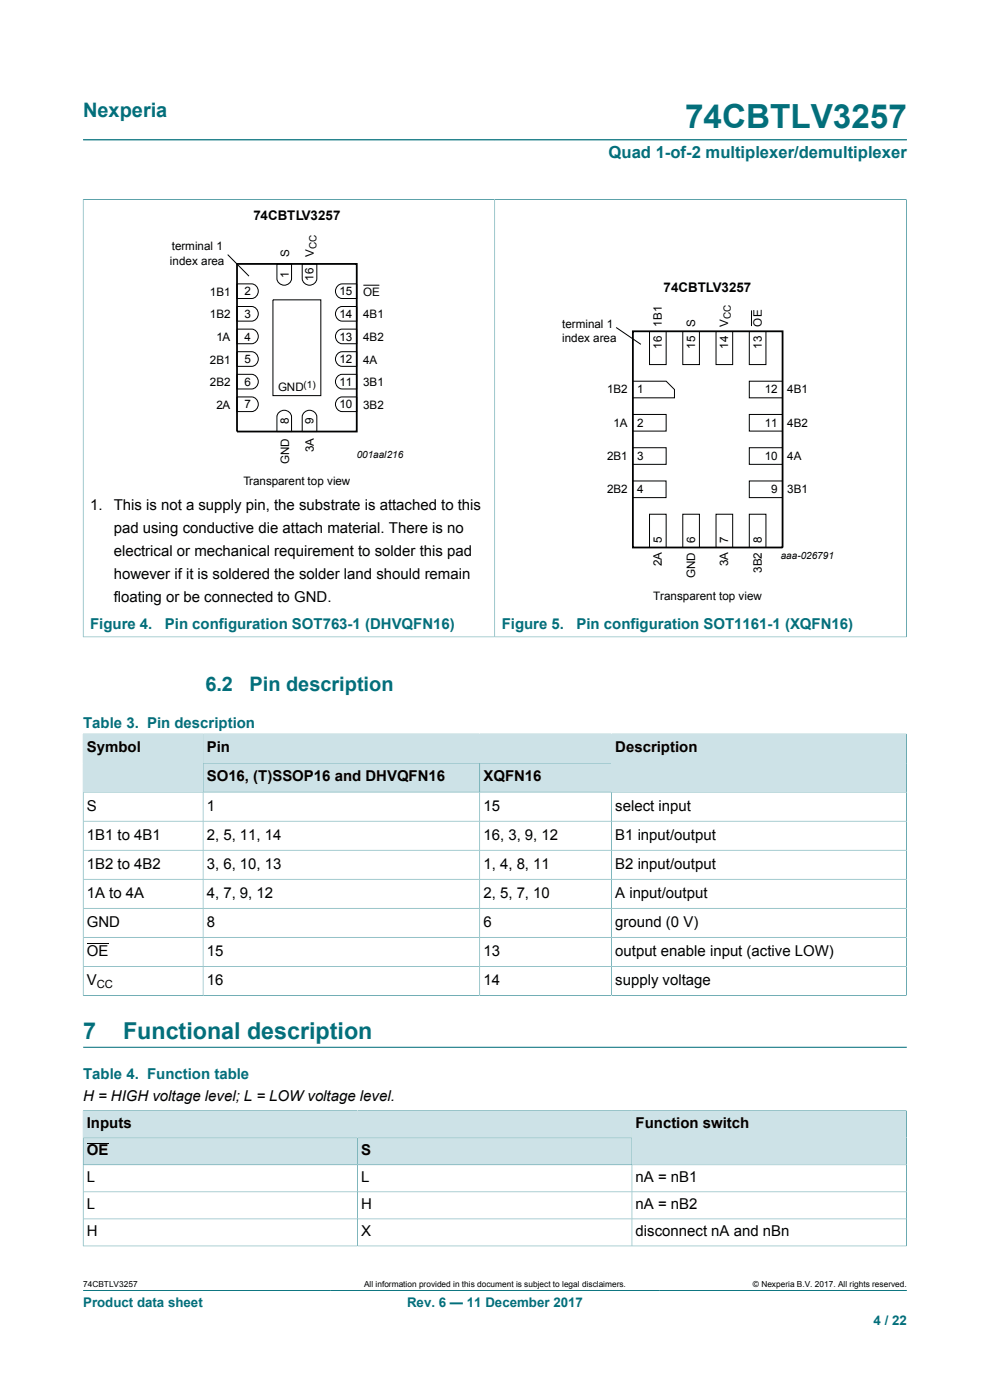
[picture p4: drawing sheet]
<svg xmlns="http://www.w3.org/2000/svg" width="210mm" height="297mm" viewBox="0 0 210 297" stroke-linecap="round" stroke-linejoin="round" font-family="sans-serif">
<defs><g id="words">
<text font-size="7.1" fill="#036f7b" x="145.3" y="27.2">74CBTLV3257</text>
<g font-size="4.9" fill="#036f7b">
<text x="17.6" y="220.4">7</text>
<text x="26.1" y="220.4">Functional description</text>
</g>
<g font-size="4.2" fill="#036f7b">
<text x="17.6" y="24.8">Nexperia</text>
<text x="43.6" y="146.5">6.2</text>
<text x="52.9" y="146.5">Pin description</text>
</g>
<text font-size="3.5" fill="#036f7b" x="129.1" y="33.5">Quad 1-of-2 multiplexer/demultiplexer</text>
<g font-size="3.2">
<text x="19.1" y="108.3">1.</text>
<text x="24.1" y="108.3">This is not a supply pin, the substrate is attached to this</text>
<text x="24.1" y="113.2">pad using conductive die attach material. There is no</text>
<text x="24.1" y="118">electrical or mechanical requirement to solder this pad</text>
<text x="24.1" y="122.9">however if it is soldered the solder land should remain</text>
<text x="24.1" y="127.8">floating or be connected to GND.</text>
<text x="18.4" y="159.6">Symbol</text>
<text x="43.9" y="159.6">Pin</text>
<text x="130.5" y="159.6">Description</text>
<text x="43.9" y="165.8">SO16, (T)SSOP16 and DHVQFN16</text>
<text x="102.5" y="165.8">XQFN16</text>
<text x="18.4" y="171.9">S</text>
<text x="43.9" y="171.9">1</text>
<text x="102.5" y="171.9">15</text>
<text x="130.5" y="171.9">select input</text>
<text x="18.4" y="178.1">1B1 to 4B1</text>
<text x="43.9" y="178.1">2, 5, 11, 14</text>
<text x="102.5" y="178.1">16, 3, 9, 12</text>
<text x="130.5" y="178.1">B1 input/output</text>
<text x="18.4" y="184.3">1B2 to 4B2</text>
<text x="43.9" y="184.3">3, 6, 10, 13</text>
<text x="102.5" y="184.3">1, 4, 8, 11</text>
<text x="130.5" y="184.3">B2 input/output</text>
<text x="18.4" y="190.4">1A to 4A</text>
<text x="43.9" y="190.4">4, 7, 9, 12</text>
<text x="102.5" y="190.4">2, 5, 7, 10</text>
<text x="130.5" y="190.4">A input/output</text>
<text x="18.4" y="196.6">GND</text>
<text x="43.9" y="196.6">8</text>
<text x="102.5" y="196.6">6</text>
<text x="130.5" y="196.6">ground (0 V)</text>
<text x="18.4" y="202.7">OE</text>
<text x="43.9" y="202.7">15</text>
<text x="102.5" y="202.7">13</text>
<text x="130.5" y="202.7">output enable input (active LOW)</text>
<text x="18.4" y="208.9">V</text>
<text x="43.9" y="208.9">16</text>
<text x="102.5" y="208.9">14</text>
<text x="130.5" y="208.9">supply voltage</text>
<text x="17.6" y="233.5">H = HIGH voltage level; L = LOW voltage level.</text>
<text x="18.4" y="239.3">Inputs</text>
<text x="134.8" y="239.3">Function switch</text>
<text x="18.4" y="245.1">OE</text>
<text x="76.6" y="245.1">S</text>
<text x="18.4" y="250.8">L</text>
<text x="76.6" y="250.8">L</text>
<text x="134.8" y="250.8">nA = nB1</text>
<text x="18.4" y="256.5">L</text>
<text x="76.6" y="256.5">H</text>
<text x="134.8" y="256.5">nA = nB2</text>
<text x="18.4" y="262.3">H</text>
<text x="76.6" y="262.3">X</text>
<text x="134.8" y="262.3">disconnect nA and nBn</text>
</g>
<g font-size="3.2" fill="#036f7b">
<text x="19.1" y="133.4">Figure 4.  Pin configuration SOT763-1 (DHVQFN16)</text>
<text x="106.4" y="133.4">Figure 5.  Pin configuration SOT1161-1 (XQFN16)</text>
<text x="17.6" y="154.4">Table 3. Pin description</text>
<text x="17.6" y="229">Table 4. Function table</text>
</g>
<g font-size="2.8">
<text x="53.8" y="46.7">74CBTLV3257</text>
<text x="140.8" y="62">74CBTLV3257</text>
</g>
<g font-size="2.8" fill="#036f7b">
<text x="17.6" y="277.3">Product data sheet</text>
<text x="86.3" y="277.3">Rev. 6 — 11 December 2017</text>
<text x="185.3" y="281">4 / 22</text>
</g>
<g font-size="2.5">
<text x="36.4" y="53.1">terminal 1</text>
<text x="36.1" y="56.1">index area</text>
<text x="61.3" y="58.9" transform="rotate(-90 61.3 58.9)">1</text>
<text x="61.3" y="54.5" transform="rotate(-90 61.3 54.5)">S</text>
<text x="66.5" y="59.6" transform="rotate(-90 66.5 59.6)">16</text>
<text x="66.6" y="54.5" transform="rotate(-90 66.6 54.5)">V</text>
<text x="44.5" y="62.7">1B1</text>
<text x="51.9" y="62.7">2</text>
<text x="72" y="62.7">15</text>
<text x="77.1" y="62.7">OE</text>
<text x="44.5" y="67.5">1B2</text>
<text x="51.9" y="67.5">3</text>
<text x="72" y="67.5">14</text>
<text x="77.1" y="67.5">4B1</text>
<text x="119.2" y="69.6">terminal 1</text>
<text x="140.4" y="69.3" transform="rotate(-90 140.4 69.3)">1B1</text>
<text x="147.4" y="69.3" transform="rotate(-90 147.4 69.3)">S</text>
<text x="154.5" y="69.3" transform="rotate(-90 154.5 69.3)">V</text>
<text x="161.6" y="69.3" transform="rotate(-90 161.6 69.3)">OE</text>
<text x="44.5" y="77.1">2B1</text>
<text x="45.9" y="72.3">1A</text>
<text x="51.9" y="77.1">5</text>
<text x="51.9" y="72.2">4</text>
<text x="72" y="77.1">12</text>
<text x="72" y="72.2">13</text>
<text x="77.1" y="77.1">4A</text>
<text x="77.1" y="72.3">4B2</text>
<text x="119.2" y="72.6">index area</text>
<text x="140.4" y="74" transform="rotate(-90 140.4 74)">16</text>
<text x="147.4" y="74" transform="rotate(-90 147.4 74)">15</text>
<text x="154.5" y="74" transform="rotate(-90 154.5 74)">14</text>
<text x="161.6" y="74" transform="rotate(-90 161.6 74)">13</text>
<text x="44.5" y="81.9">2B2</text>
<text x="51.9" y="81.8">6</text>
<text x="59" y="83">GND</text>
<text x="72" y="81.8">11</text>
<text x="77.1" y="81.9">3B1</text>
<text x="128.8" y="83.4">1B2</text>
<text x="135.2" y="83.4">1</text>
<text x="162.2" y="83.4">12</text>
<text x="167" y="83.4">4B1</text>
<text x="45.9" y="86.7">2A</text>
<text x="51.9" y="86.7">7</text>
<text x="61.3" y="90" transform="rotate(-90 61.3 90)">8</text>
<text x="66.5" y="90" transform="rotate(-90 66.5 90)">9</text>
<text x="72" y="86.7">10</text>
<text x="77.1" y="86.7">3B2</text>
<text x="66.6" y="96" transform="rotate(-90 66.6 96)">3A</text>
<text x="130.2" y="90.6">1A</text>
<text x="135.2" y="90.6">2</text>
<text x="162.2" y="90.6">11</text>
<text x="167" y="90.6">4B2</text>
<text x="61.3" y="98.5" transform="rotate(-90 61.3 98.5)">GND</text>
<text x="128.8" y="97.6">2B1</text>
<text x="135.2" y="97.6">3</text>
<text x="162.2" y="97.6">10</text>
<text x="167" y="97.6">4A</text>
<text x="51.7" y="102.8">Transparent top view</text>
<text x="128.8" y="104.7">2B2</text>
<text x="135.2" y="104.7">4</text>
<text x="163.6" y="104.7">9</text>
<text x="167" y="104.7">3B1</text>
<text x="140.4" y="115.2" transform="rotate(-90 140.4 115.2)">5</text>
<text x="147.4" y="115.2" transform="rotate(-90 147.4 115.2)">6</text>
<text x="154.5" y="115.2" transform="rotate(-90 154.5 115.2)">7</text>
<text x="161.6" y="115.2" transform="rotate(-90 161.6 115.2)">8</text>
<text x="140.4" y="120.1" transform="rotate(-90 140.4 120.1)">2A</text>
<text x="147.4" y="122.6" transform="rotate(-90 147.4 122.6)">GND</text>
<text x="154.5" y="120.1" transform="rotate(-90 154.5 120.1)">3A</text>
<text x="161.6" y="121.5" transform="rotate(-90 161.6 121.5)">3B2</text>
<text x="138.6" y="127.2">Transparent top view</text>
</g>
<text font-size="2.4" x="20.5" y="209.5">CC</text>
<g font-size="2.1">
<text x="67.1" y="52.9" transform="rotate(-90 67.1 52.9)">CC</text>
<text x="155" y="67.6" transform="rotate(-90 155 67.6)">CC</text>
<text x="64.4" y="82.3">(1)</text>
<text x="75.7" y="97.1">001aal216</text>
<text x="165.6" y="118.7">aaa-026791</text>
</g>
<g font-size="1.8">
<text x="17.6" y="273.1">74CBTLV3257</text>
<text x="77.2" y="273.1">All information provided in this document is subject to legal disclaimers.</text>
<text x="159.7" y="273.1">© Nexperia B.V. 2017. All rights reserved.</text>
</g>
</g></defs>
<path d="M17.6 29.7h174.8M17.6 42.3h174.7M17.6 42.3v92.9M105 42.3v92.8M192.3 42.3v92.9M17.6 135.1h174.7M43.1 155.7h86.6v6.2h-86.6zM17.6 273.8h174.8" fill="none" stroke="#036f7b" stroke-width=".21"/>
<path d="M50.3 56h25.4v35.5h-25.4zM134.2 70.3h31.8v45.8h-31.8z" fill="none" stroke="#000" stroke-width=".38"/>
<g fill="none" stroke="#000" stroke-width=".21">
<path d="M48.3 54l4.5 4.6M58.7 56h3.1v3.1a1.56 1.56 0 0 1-1.5 1.4 1.56 1.56 0 0 1-1.6-1.4zM64.1 56h3.1v3.1a1.56 1.56 0 0 1-1.5 1.4 1.56 1.56 0 0 1-1.6-1.4zM50.3 79.4h3.1a1.56 1.56 0 0 1 1.4 1.6 1.56 1.56 0 0 1-1.4 1.5h-3.1zM50.3 74.6h3.1a1.56 1.56 0 0 1 1.4 1.6 1.56 1.56 0 0 1-1.4 1.5h-3.1zM50.3 69.8h3.1a1.56 1.56 0 0 1 1.4 1.6 1.56 1.56 0 0 1-1.4 1.5h-3.1zM50.3 65h3.1a1.56 1.56 0 0 1 1.4 1.6 1.56 1.56 0 0 1-1.4 1.5h-3.1zM50.3 60.2h3.1a1.56 1.56 0 0 1 1.4 1.6 1.56 1.56 0 0 1-1.4 1.5h-3.1zM57.9 63.6h10.2v20.3h-10.2zM71.7 79.7l.9-.3h3.1v3.1h-3.1a1.57 1.57 0 0 1-1.4-1.1 1.57 1.57 0 0 1 .5-1.7zM71.7 74.9l.9-.3h3.1v3.1h-3.1a1.57 1.57 0 0 1-1.4-1.1 1.57 1.57 0 0 1 .5-1.7zM71.7 70.1l.9-.3h3.1v3.1h-3.1a1.57 1.57 0 0 1-1.4-1.1 1.57 1.57 0 0 1 .5-1.7z"/>
<path d="M71.7 65.3l.9-.3h3.1v3.1h-3.1a1.57 1.57 0 0 1-1.4-1.1 1.57 1.57 0 0 1 .5-1.7zM71.7 60.5l.9-.3h3.1v3.1h-3.1a1.57 1.57 0 0 1-1.4-1.1 1.57 1.57 0 0 1 .5-1.7zM77.1 60.5h3.4M130.7 69.5l5.2 3.6M137.8 70.3v7h3.5v-7M144.8 70.3v7h3.6v-7M151.9 70.3v7h3.5v-7M158.9 70.3v7h3.6v-7M159.4 65.8v3.4M50.3 84.2h3.1a1.56 1.56 0 0 1 1.4 1.6 1.56 1.56 0 0 1-1.4 1.5h-3.1zM59.1 87.6a1.57 1.57 0 0 1 1.6-.5 1.57 1.57 0 0 1 1.1 1.3v3.1h-3.1v-3.1zM64.4 87.6a1.57 1.57 0 0 1 1.7-.5 1.57 1.57 0 0 1 1.1 1.3v3.1h-3.1v-3.1z"/>
<path d="M71.7 84.5l.9-.3h3.1v3.1h-3.1a1.57 1.57 0 0 1-1.4-1.1 1.57 1.57 0 0 1 .5-1.7zM134.2 80.9h7.1l1.8 1.7v1.8h-8.9M134.2 87.9h7.1v3.6h-7.1M134.2 95h7.1v3.5h-7.1M166 87.9h-7.1v3.6h7.1M166 80.9h-7.1v3.5h7.1M166 95h-7.1v3.5h7.1M134.2 102h7.1v3.6h-7.1M137.8 116.1v-7h3.5v7M144.8 116.1v-7h3.6v7M151.9 116.1v-7h3.5v7M158.9 116.1v-7h3.6v7"/>
<path d="M166 102h-7.1v3.6h7.1"/>
</g>
<path d="M43.1 155.8h86.6v6h-86.6z" fill="#cde2e7"/>
<path d="M17.6 155.7v12.3h25.5v-12.3h-25.5" fill="none" stroke="#036f7b" stroke-width=".21"/>
<g fill="#cde2e7">
<path d="M17.7 155.8h25.3v12.2h-25.3z"/>
<path d="M43.1 162h58.6v6h-58.6z"/>
</g>
<path d="M43.1 161.9h58.7v6.1h-58.7z" fill="none" stroke="#036f7b" stroke-width=".21"/>
<path d="M101.8 162h27.9v6h-27.9z" fill="#cde2e7"/>
<path d="M192.3 155.7v12.3h-90.5v-6.1h27.9M192.3 155.7h-62.6v12.3" fill="none" stroke="#036f7b" stroke-width=".21"/>
<path d="M129.8 155.8h62.4v12.2h-62.4z" fill="#cde2e7"/>
<g fill="none" stroke="#036f7b" stroke-width=".21">
<path d="M17.6 174.2h174.7M43.1 168v43.2M101.8 168v43.2M129.7 168v43.2M17.6 180.4h174.7M17.6 186.5h174.7M17.6 192.7h174.7M17.6 198.8h174.7M17.6 211.2h174.7M17.6 211.2v-43.2h174.7v43.2M17.6 205h174.7M17.6 235.6v5.8h116.5v-5.8h-116.5"/>
<path d="M17.6 222.2h174.8"/>
</g>
<path d="M18.4 200.2h4.6" fill="none" stroke="#000" stroke-width=".21"/>
<g fill="#cde2e7">
<path d="M17.7 235.7h116.3v5.6h-116.3z"/>
<path d="M17.7 241.4h58.1v5.6h-58.1z"/>
</g>
<path d="M17.6 241.4h58.2v5.7h-58.2z" fill="none" stroke="#036f7b" stroke-width=".21"/>
<path d="M18.4 242.6h4.6" fill="none" stroke="#000" stroke-width=".21"/>
<path d="M75.9 241.4h58.1v5.6h-58.1z" fill="#cde2e7"/>
<path d="M192.3 235.6v11.5h-116.5v-5.7h58.3M192.3 235.6h-58.2v11.5" fill="none" stroke="#036f7b" stroke-width=".21"/>
<path d="M134.1 235.7h58.1v11.3h-58.1z" fill="#cde2e7"/>
<path d="M17.6 252.9h174.7M17.6 258.6h174.7M75.8 247.1v17.2M134.1 247.1v17.2M17.6 264.3h174.7M17.6 264.4v-17.3h174.7v17.3" fill="none" stroke="#036f7b" stroke-width=".21"/>
<use href="#words"/>
</svg>
